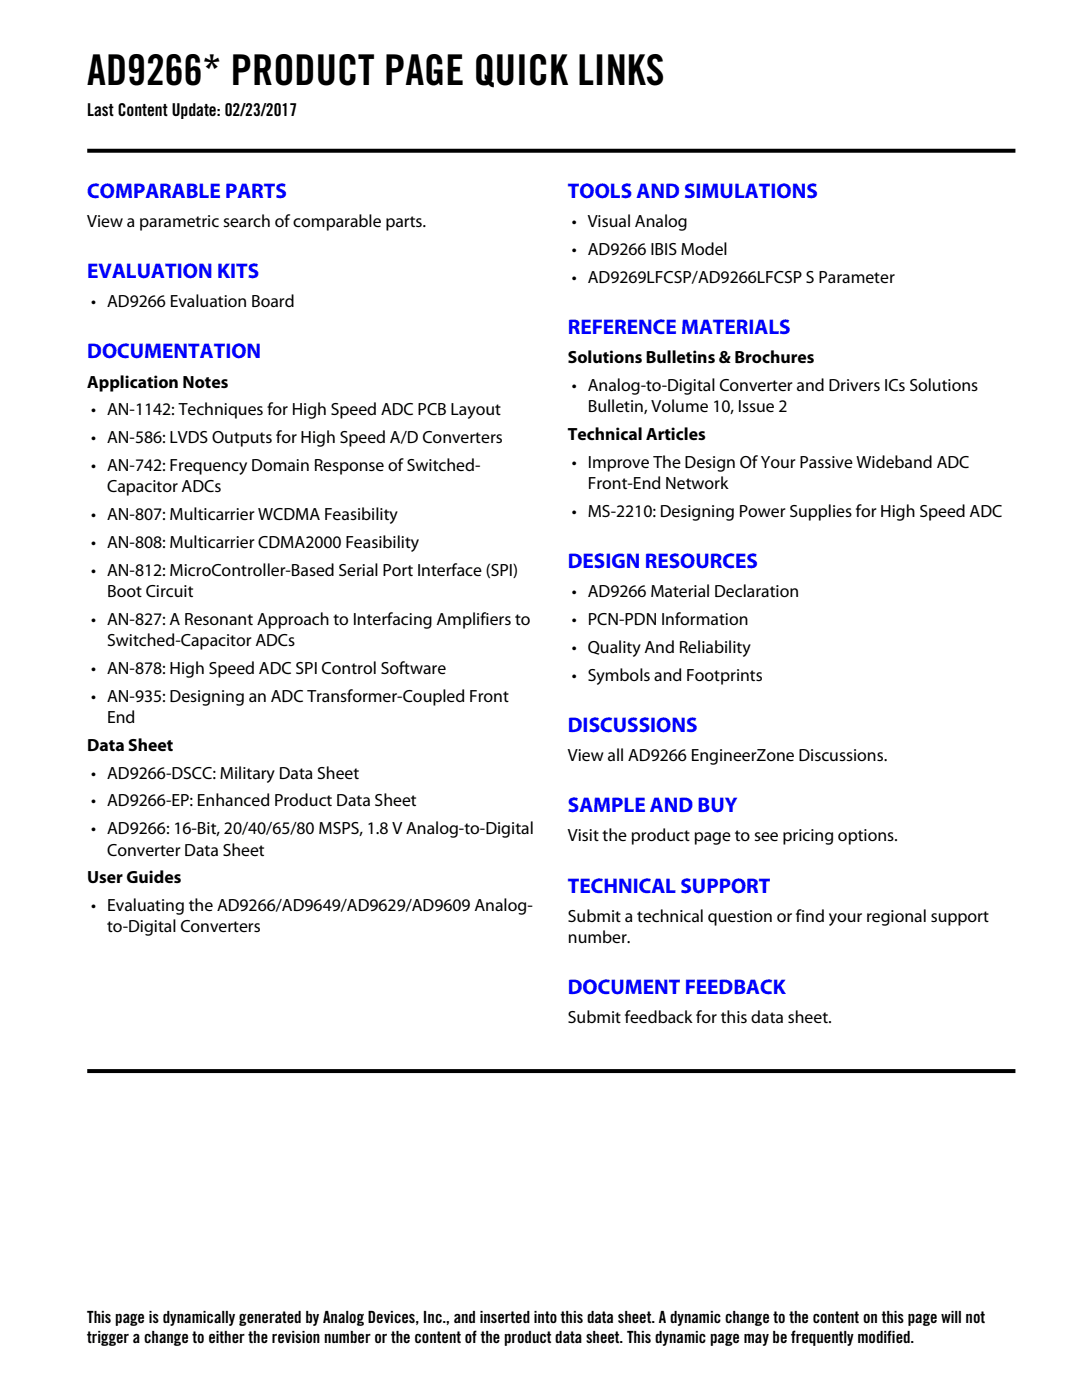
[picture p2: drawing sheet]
<svg xmlns="http://www.w3.org/2000/svg" width="216mm" height="279mm" viewBox="0 0 216 279" stroke-linecap="round" stroke-linejoin="round" font-family="sans-serif">
<defs><g id="words">
<text font-size="8.5" x="17.4" y="17">AD9266* PRODUCT PAGE QUICK LINKS</text>
<g font-size="4.2" fill="#00f">
<text x="17.4" y="39.5">COMPARABLE PARTS</text>
<text x="113.3" y="39.5">TOOLS AND SIMULATIONS</text>
<text x="17.4" y="55.5">EVALUATION KITS</text>
<text x="17.4" y="71.5">DOCUMENTATION</text>
<text x="113.3" y="66.6">REFERENCE MATERIALS</text>
<text x="113.3" y="113.3">DESIGN RESOURCES</text>
<text x="113.3" y="146">DISCUSSIONS</text>
<text x="113.3" y="162.1">SAMPLE AND BUY</text>
<text x="113.3" y="178.1">TECHNICAL SUPPORT</text>
<text x="113.3" y="198.4">DOCUMENT FEEDBACK</text>
</g>
<g font-size="3.5">
<text x="17.4" y="23.1">Last Content Update: 02/23/2017</text>
<text x="17.4" y="45.3">View a parametric search of comparable parts.</text>
<text x="114.1" y="45.3">• Visual Analog</text>
<text x="114.1" y="50.8">• AD9266 IBIS Model</text>
<text x="114.1" y="56.4">• AD9269LFCSP/AD9266LFCSP S Parameter</text>
<text x="18.2" y="61.3">• AD9266 Evaluation Board</text>
<text x="17.4" y="77.3">Application Notes</text>
<text x="113.3" y="72.4">Solutions Bulletins &amp; Brochures</text>
<text x="114.1" y="78">• Analog-to-Digital Converter and Drivers ICs Solutions</text>
<text x="18.2" y="82.9">• AN-1142: Techniques for High Speed ADC PCB Layout</text>
<text x="117.3" y="82.2">Bulletin, Volume 10, Issue 2</text>
<text x="18.2" y="88.5">• AN-586: LVDS Outputs for High Speed A/D Converters</text>
<text x="113.3" y="87.8">Technical Articles</text>
<text x="18.2" y="94">• AN-742: Frequency Domain Response of Switched-</text>
<text x="114.1" y="93.3">• Improve The Design Of Your Passive Wideband ADC</text>
<text x="21.4" y="98.2">Capacitor ADCs</text>
<text x="117.3" y="97.6">Front-End Network</text>
<text x="18.2" y="103.8">• AN-807: Multicarrier WCDMA Feasibility</text>
<text x="114.1" y="103.1">• MS-2210: Designing Power Supplies for High Speed ADC</text>
<text x="18.2" y="109.4">• AN-808: Multicarrier CDMA2000 Feasibility</text>
<text x="18.2" y="114.9">• AN-812: MicroController-Based Serial Port Interface (SPI)</text>
<text x="21.4" y="119.1">Boot Circuit</text>
<text x="114.1" y="119.1">• AD9266 Material Declaration</text>
<text x="18.2" y="124.7">• AN-827: A Resonant Approach to Interfacing Amplifiers to</text>
<text x="114.1" y="124.7">• PCN-PDN Information</text>
<text x="21.4" y="128.9">Switched-Capacitor ADCs</text>
<text x="114.1" y="130.3">• Quality And Reliability</text>
<text x="18.2" y="134.5">• AN-878: High Speed ADC SPI Control Software</text>
<text x="114.1" y="135.8">• Symbols and Footprints</text>
<text x="18.2" y="140">• AN-935: Designing an ADC Transformer-Coupled Front</text>
<text x="17.4" y="149.8">Data Sheet</text>
<text x="21.4" y="144.3">End</text>
<text x="18.2" y="155.4">• AD9266-DSCC: Military Data Sheet</text>
<text x="113.3" y="151.8">View all AD9266 EngineerZone Discussions.</text>
<text x="18.2" y="161">• AD9266-EP: Enhanced Product Data Sheet</text>
<text x="18.2" y="166.5">• AD9266: 16-Bit, 20/40/65/80 MSPS, 1.8 V Analog-to-Digital</text>
<text x="113.3" y="167.9">Visit the product page to see pricing options.</text>
<text x="21.4" y="170.7">Converter Data Sheet</text>
<text x="17.4" y="176.3">User Guides</text>
<text x="18.2" y="181.9">• Evaluating the AD9266/AD9649/AD9629/AD9609 Analog-</text>
<text x="113.3" y="183.9">Submit a technical question or find your regional support</text>
<text x="21.4" y="186.1">to-Digital Converters</text>
<text x="113.3" y="188.2">number.</text>
<text x="113.3" y="204.2">Submit feedback for this data sheet.</text>
</g>
<g font-size="3.4">
<text x="17.4" y="264.1">This page is dynamically generated by Analog Devices, Inc., and inserted into this data sheet. A dynamic change to the content on this page will not</text>
<text x="17.4" y="268.1">trigger a change to either the revision number or the content of the product data sheet. This dynamic page may be frequently modified.</text>
</g>
</g></defs>
<g fill="#000">
<path d="M17.4 29.7h92.4l.4 .8h-92.8zM109.8 29.7h92.8v.8h-92.4z"/>
<path d="M17.4 213.4h92.4l.4 .8h-92.8zM109.8 213.4h92.8v.8h-92.4z"/>
</g>
<use href="#words"/>
</svg>
